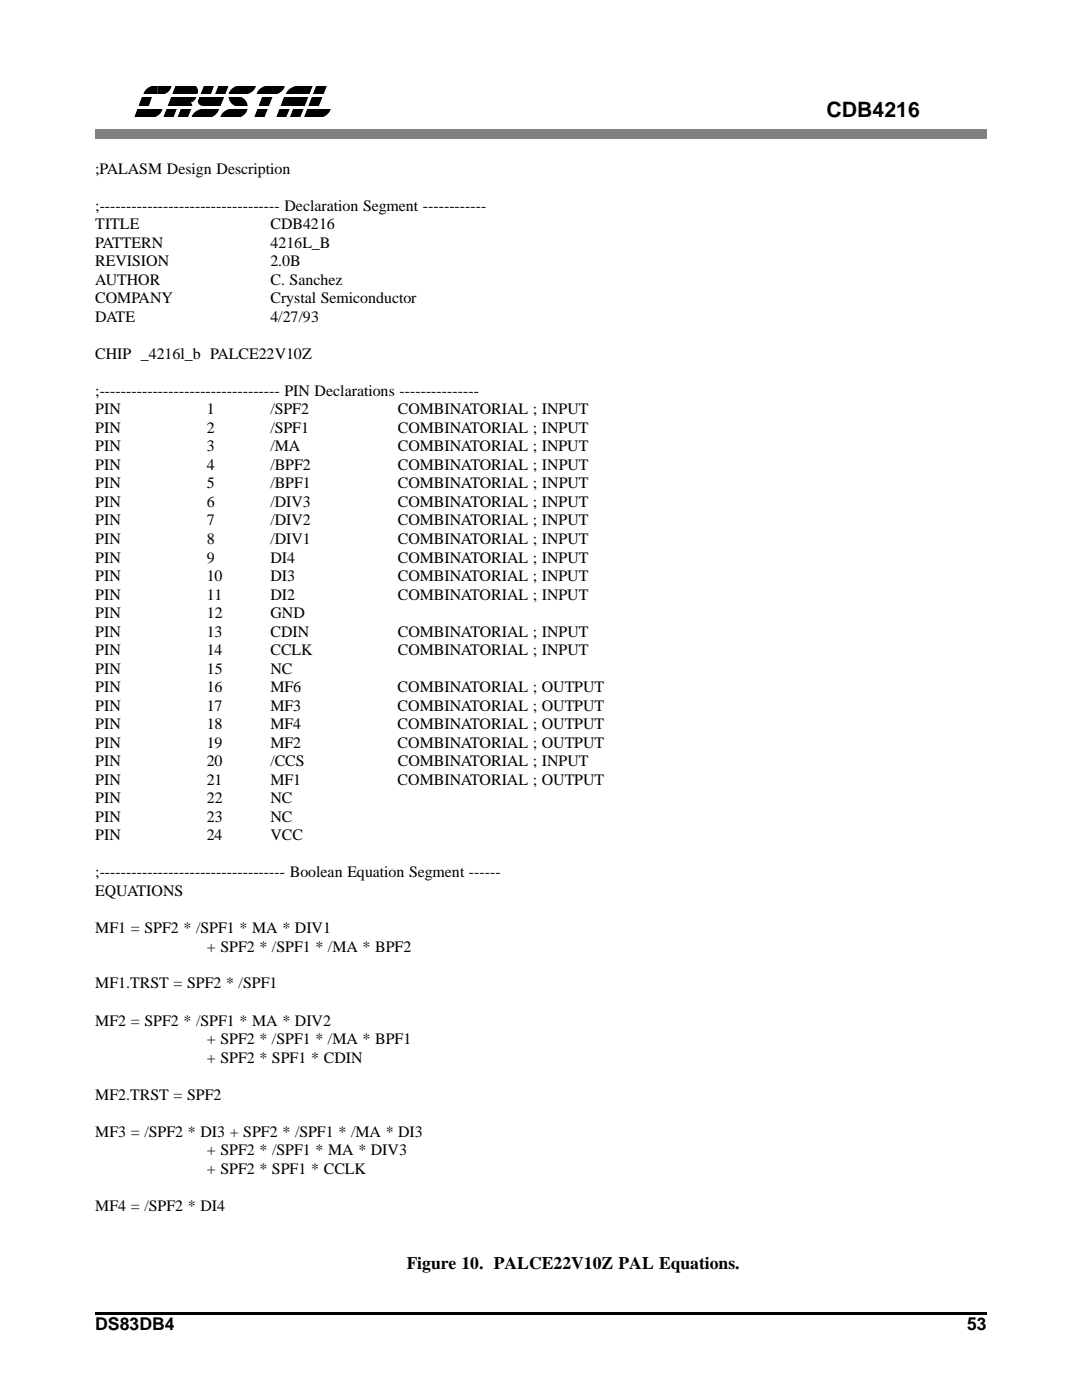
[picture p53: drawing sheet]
<svg xmlns="http://www.w3.org/2000/svg" width="216mm" height="279mm" viewBox="0 0 216 279" stroke-linecap="round" stroke-linejoin="round" font-family="sans-serif">
<defs><g id="words">
<text font-size="4.2" x="164.9" y="23.3">CDB4216</text>
<g font-size="3.5">
<text x="81.2" y="253.2">Figure 10. PALCE22V10Z PAL Equations.</text>
<text x="19" y="265.5">DS83DB4</text>
<text x="193" y="265.5">53</text>
</g>
<g font-size="3.2">
<text x="19" y="34.7">;PALASM Design Description</text>
<text x="19" y="42">;---------------------------------- Declaration Segment ------------</text>
<text x="19" y="45.7">TITLE</text>
<text x="54" y="45.7">CDB4216</text>
<text x="19" y="49.4">PATTERN</text>
<text x="19" y="53.1">REVISION</text>
<text x="53.9" y="53.1">2.0B</text>
<text x="54" y="49.4">4216L_B</text>
<text x="19" y="56.8">AUTHOR</text>
<text x="54" y="56.8">C. Sanchez</text>
<text x="19" y="60.5">COMPANY</text>
<text x="19" y="64.2">DATE</text>
<text x="54" y="60.5">Crystal Semiconductor</text>
<text x="54" y="64.2">4/27/93</text>
<text x="19" y="71.6">CHIP _4216l_b PALCE22V10Z</text>
<text x="19" y="79">;---------------------------------- PIN Declarations ---------------</text>
<text x="19" y="82.7">PIN</text>
<text x="41.3" y="82.7">1</text>
<text x="54" y="82.7">/SPF2</text>
<text x="79.4" y="82.7">COMBINATORIAL ; INPUT</text>
<text x="19" y="86.4">PIN</text>
<text x="41.3" y="86.4">2</text>
<text x="54" y="86.4">/SPF1</text>
<text x="79.4" y="86.4">COMBINATORIAL ; INPUT</text>
<text x="19" y="90.1">PIN</text>
<text x="19" y="93.8">PIN</text>
<text x="41.3" y="90.1">3</text>
<text x="41.3" y="93.8">4</text>
<text x="54" y="90.1">/MA</text>
<text x="54" y="93.8">/BPF2</text>
<text x="79.4" y="90.1">COMBINATORIAL ; INPUT</text>
<text x="79.4" y="93.8">COMBINATORIAL ; INPUT</text>
<text x="19" y="97.5">PIN</text>
<text x="19" y="101.2">PIN</text>
<text x="41.3" y="101.2">6</text>
<text x="41.3" y="97.5">5</text>
<text x="54" y="101.2">/DIV3</text>
<text x="54" y="97.5">/BPF1</text>
<text x="79.4" y="97.5">COMBINATORIAL ; INPUT</text>
<text x="79.4" y="101.2">COMBINATORIAL ; INPUT</text>
<text x="19" y="104.9">PIN</text>
<text x="41.3" y="104.9">7</text>
<text x="54" y="104.9">/DIV2</text>
<text x="79.4" y="104.9">COMBINATORIAL ; INPUT</text>
<text x="19" y="108.6">PIN</text>
<text x="19" y="112.3">PIN</text>
<text x="41.3" y="108.6">8</text>
<text x="41.3" y="112.3">9</text>
<text x="54" y="108.6">/DIV1</text>
<text x="54" y="112.3">DI4</text>
<text x="79.4" y="112.3">COMBINATORIAL ; INPUT</text>
<text x="79.4" y="108.6">COMBINATORIAL ; INPUT</text>
<text x="19" y="115.9">PIN</text>
<text x="19" y="119.7">PIN</text>
<text x="41.3" y="115.9">10</text>
<text x="41.3" y="119.7">11</text>
<text x="54" y="115.9">DI3</text>
<text x="54" y="119.7">DI2</text>
<text x="79.4" y="115.9">COMBINATORIAL ; INPUT</text>
<text x="79.4" y="119.7">COMBINATORIAL ; INPUT</text>
<text x="19" y="123.4">PIN</text>
<text x="41.3" y="123.4">12</text>
<text x="54" y="123.4">GND</text>
<text x="19" y="127">PIN</text>
<text x="19" y="130.8">PIN</text>
<text x="41.3" y="127">13</text>
<text x="41.3" y="130.8">14</text>
<text x="54" y="127">CDIN</text>
<text x="54" y="130.8">CCLK</text>
<text x="79.4" y="130.8">COMBINATORIAL ; INPUT</text>
<text x="79.4" y="127">COMBINATORIAL ; INPUT</text>
<text x="19" y="134.4">PIN</text>
<text x="41.3" y="134.4">15</text>
<text x="54" y="134.4">NC</text>
<text x="19" y="138.1">PIN</text>
<text x="19" y="141.8">PIN</text>
<text x="41.3" y="138.1">16</text>
<text x="41.3" y="141.8">17</text>
<text x="54" y="138.1">MF6</text>
<text x="54" y="141.8">MF3</text>
<text x="79.3" y="138.1">COMBINATORIAL ; OUTPUT</text>
<text x="79.3" y="141.8">COMBINATORIAL ; OUTPUT</text>
<text x="19" y="145.5">PIN</text>
<text x="19" y="149.2">PIN</text>
<text x="41.3" y="145.5">18</text>
<text x="41.3" y="149.2">19</text>
<text x="54" y="145.5">MF4</text>
<text x="54" y="149.2">MF2</text>
<text x="79.3" y="145.5">COMBINATORIAL ; OUTPUT</text>
<text x="79.3" y="149.2">COMBINATORIAL ; OUTPUT</text>
<text x="19" y="152.9">PIN</text>
<text x="41.3" y="152.9">20</text>
<text x="54" y="152.9">/CCS</text>
<text x="79.4" y="152.9">COMBINATORIAL ; INPUT</text>
<text x="19" y="156.6">PIN</text>
<text x="19" y="160.3">PIN</text>
<text x="41.3" y="156.6">21</text>
<text x="41.3" y="160.3">22</text>
<text x="54" y="156.6">MF1</text>
<text x="54" y="160.3">NC</text>
<text x="79.3" y="156.6">COMBINATORIAL ; OUTPUT</text>
<text x="19" y="164">PIN</text>
<text x="19" y="167.7">PIN</text>
<text x="41.3" y="167.7">24</text>
<text x="41.3" y="164">23</text>
<text x="54" y="167.7">VCC</text>
<text x="54" y="164">NC</text>
<text x="19" y="175.1">;----------------------------------- Boolean Equation Segment ------</text>
<text x="19" y="178.8">EQUATIONS</text>
<text x="19" y="186.2">MF1 = SPF2 * /SPF1 * MA * DIV1</text>
<text x="41.3" y="189.9">+ SPF2 * /SPF1 * /MA * BPF2</text>
<text x="19" y="197.3">MF1.TRST = SPF2 * /SPF1</text>
<text x="19" y="204.7">MF2 = SPF2 * /SPF1 * MA * DIV2</text>
<text x="41.3" y="208.3">+ SPF2 * /SPF1 * /MA * BPF1</text>
<text x="41.3" y="212.1">+ SPF2 * SPF1 * CDIN</text>
<text x="19" y="219.4">MF2.TRST = SPF2</text>
<text x="19" y="226.8">MF3 = /SPF2 * DI3 + SPF2 * /SPF1 * /MA * DI3</text>
<text x="41.3" y="230.5">+ SPF2 * /SPF1 * MA * DIV3</text>
<text x="41.3" y="234.2">+ SPF2 * SPF1 * CCLK</text>
<text x="19" y="241.6">MF4 = /SPF2 * DI4</text>
</g>
</g></defs>
<path d="M19 25.8h177.8v1.8h-177.8z" fill-rule="evenodd" fill="#808080"/>
<g fill="#000">
<path d="M40.7 19.2h2.6v2.3h-2.6z"/>
<path d="M31.4 17.1h2.8a2.43 2.43 0 0 1-2.8 2z" fill-rule="evenodd"/>
<path d="M29.2 17.8a3.2 3.2 0 0 1 2.2-.8v2.2h-2.8v-.5z" fill-rule="evenodd"/>
<path d="M35.2 17l1.9-.1-2.7 6.8h-1.8z" fill-rule="evenodd"/>
<path d="M35.2 16.8h2.7v4.7h-2.7z" fill-rule="evenodd"/>
<path d="M36.9 17.4a1.52 1.52 0 0 1 1.8 0 1.52 1.52 0 0 1 .4 1.8 1.45 1.45 0 0 1-1.7 1.2 1.45 1.45 0 0 1-1.1-1.7v-.5z" fill-rule="evenodd"/>
<path d="M40.9 16.9h1.8l-1.3 3.4h-1.9z" fill-rule="evenodd"/>
<path d="M43.8 16.8h1.8l-1.7 4.4h-1.8z" fill-rule="evenodd"/>
<path d="M45.9 18.4l.2 .6-.4-.1z" fill-rule="evenodd"/>
<path d="M45.6 19.1h2.1v2.2a2.12 2.12 0 0 1-2.1-2.2z" fill-rule="evenodd"/>
<path d="M48.2 16.8h2.9a2.53 2.53 0 0 1-2.9 2.2z" fill-rule="evenodd"/>
<path d="M46.2 17.7a3.2 3.2 0 0 1 2.2-.8v2.2h-2.8l.1-.5z" fill-rule="evenodd"/>
<path d="M53.3 17.1l1.9-.1-2.7 6.7h-1.8z" fill-rule="evenodd"/>
<path d="M56.8 19.2h1.9l-1.8 4.4h-1.7z" fill-rule="evenodd"/>
<path d="M57.6 19.1h2.6v2.4h-2.6z" fill-rule="evenodd"/>
<path d="M60.5 17h1.9l-2.7 6.7h-1.9z" fill-rule="evenodd"/>
<path d="M63.2 17l2-.1-2.7 6.8h-1.8z" fill-rule="evenodd"/>
<path d="M28.7 21.5h1.1v2.2h-1.1z" fill-rule="evenodd"/>
<path d="M29.6 21.5h2.8a2.5 2.5 0 0 1-2.8 2.1z" fill-rule="evenodd"/>
<path d="M36.3 21.3h1.9l-.9 2.4h-1.9z" fill-rule="evenodd"/>
<path d="M37.2 20.2a1.1 1.1 0 0 1 1.1 1h-1.1z" fill-rule="evenodd"/>
<path d="M40.7 21.3h3.1a2.76 2.76 0 0 1-3.1 2.4z" fill-rule="evenodd"/>
<path d="M38.8 22.4a3.5 3.5 0 0 1 2.3-.8v2.1h-2.9l.1-.5z" fill-rule="evenodd"/>
<path d="M39.8 19.7a.91 .91 0 0 1 1.3-.1 .91 .91 0 0 1 .1 1.3 .91 .91 0 0 1-1.3 .1 .91 .91 0 0 1-.1-1.3z" fill-rule="evenodd"/>
<path d="M46.4 21.5h3a2.64 2.64 0 0 1-3 2.2z" fill-rule="evenodd"/>
<path d="M44.6 22.4a3.3 3.3 0 0 1 2.2-.8v2.1h-2.9l.1-.5z" fill-rule="evenodd"/>
<path d="M47.2 19.2a2.12 2.12 0 0 1 2.2 2h-2.2z" fill-rule="evenodd"/>
<path d="M62.2 22.3h1.6v1.4h-1.6z" fill-rule="evenodd"/>
<path d="M62.9 21.3h3.1a2.76 2.76 0 0 1-3.1 2.4z" fill-rule="evenodd"/>
<circle cx="38.2" cy="18.1" r="1.21"/>
</g>
<g fill="none" stroke="#000" stroke-width=".2">
<path d="M35.2 17l-2.6 6.7h1.8l2.7-6.8-1.9 .1M35.2 16.8h2.6v4.7h-2.6zM36.9 17.4a1.58 1.58 0 0 1 2 .3 1.58 1.58 0 0 1 0 2 1.44 1.44 0 0 1-1.7 .6 1.44 1.44 0 0 1-.9-1.6l.1-.5zM39.4 18.2a1.19 1.19 0 0 0-1.7-1.1 1.19 1.19 0 0 0-.3 2 1.19 1.19 0 0 0 2-.5v-.4M40.7 19.2h2.5v2.2h-2.5zM40.9 16.9l-1.4 3.4h1.9l1.3-3.4h-1.8M43.8 16.8h1.8l-1.7 4.4h-1.8l1.7-4.4M45.9 18.4l-.2 .5 .4 .1-.2-.5M53.3 17.1l-2.6 6.6h1.8l2.7-6.7-1.9 .1M56.8 19.2h1.9l-1.8 4.4h-1.7l1.7-4.4M57.6 19.1h2.6v2.3h-2.6zM60.5 17l-2.7 6.7h1.9l2.7-6.7h-1.9"/>
<path d="M63.2 17l-2.5 6.7h1.8l2.7-6.8-1.9 .1M28.7 21.5h1.1v2.2h-1.1zM36.4 21.3l-1 2.4h1.9l.9-2.4h-1.9M38.3 21.2a1.05 1.05 0 0 0-1.2-1l.1 1h1.1M62.2 22.3h1.5v1.3h-1.5z"/>
</g>
<path d="M39.2 16.4h7.4v.7h-7.4z" fill-rule="evenodd" fill="#fff"/>
<g fill="#000">
<path d="M28.5 19.2h1.8l-1.5 4.4h-2z" fill-rule="evenodd"/>
<path d="M54 16.9h2.9a2.53 2.53 0 0 1-2.9 2.1z" fill-rule="evenodd"/>
<path d="M51.8 17.8a3.3 3.3 0 0 1 2.3-.8v2.1h-2.9l.1-.5z" fill-rule="evenodd"/>
<path d="M57.7 17.8a4.4 4.4 0 0 1 2.8-.9v2.4h-3.6l.1-.6z" fill-rule="evenodd"/>
</g>
<path d="M28.5 19.2h1.8l-1.5 4.4h-2z" fill="none" stroke="#000" stroke-width=".2"/>
<g fill="#fff">
<path d="M27.7 18.8h38.5v.6h-38.5z" fill-rule="evenodd"/>
<path d="M28.8 16.6h38.5v.5h-38.5z" fill-rule="evenodd"/>
<path d="M26.8 23.5h39.1v.4h-39.1z" fill-rule="evenodd"/>
<path d="M26.4 21.2h40.1v.6h-40.1z" fill-rule="evenodd"/>
</g>
<path d="M19 262h177.8" fill="none" stroke="#000" stroke-width=".42"/>
<use href="#words"/>
</svg>
